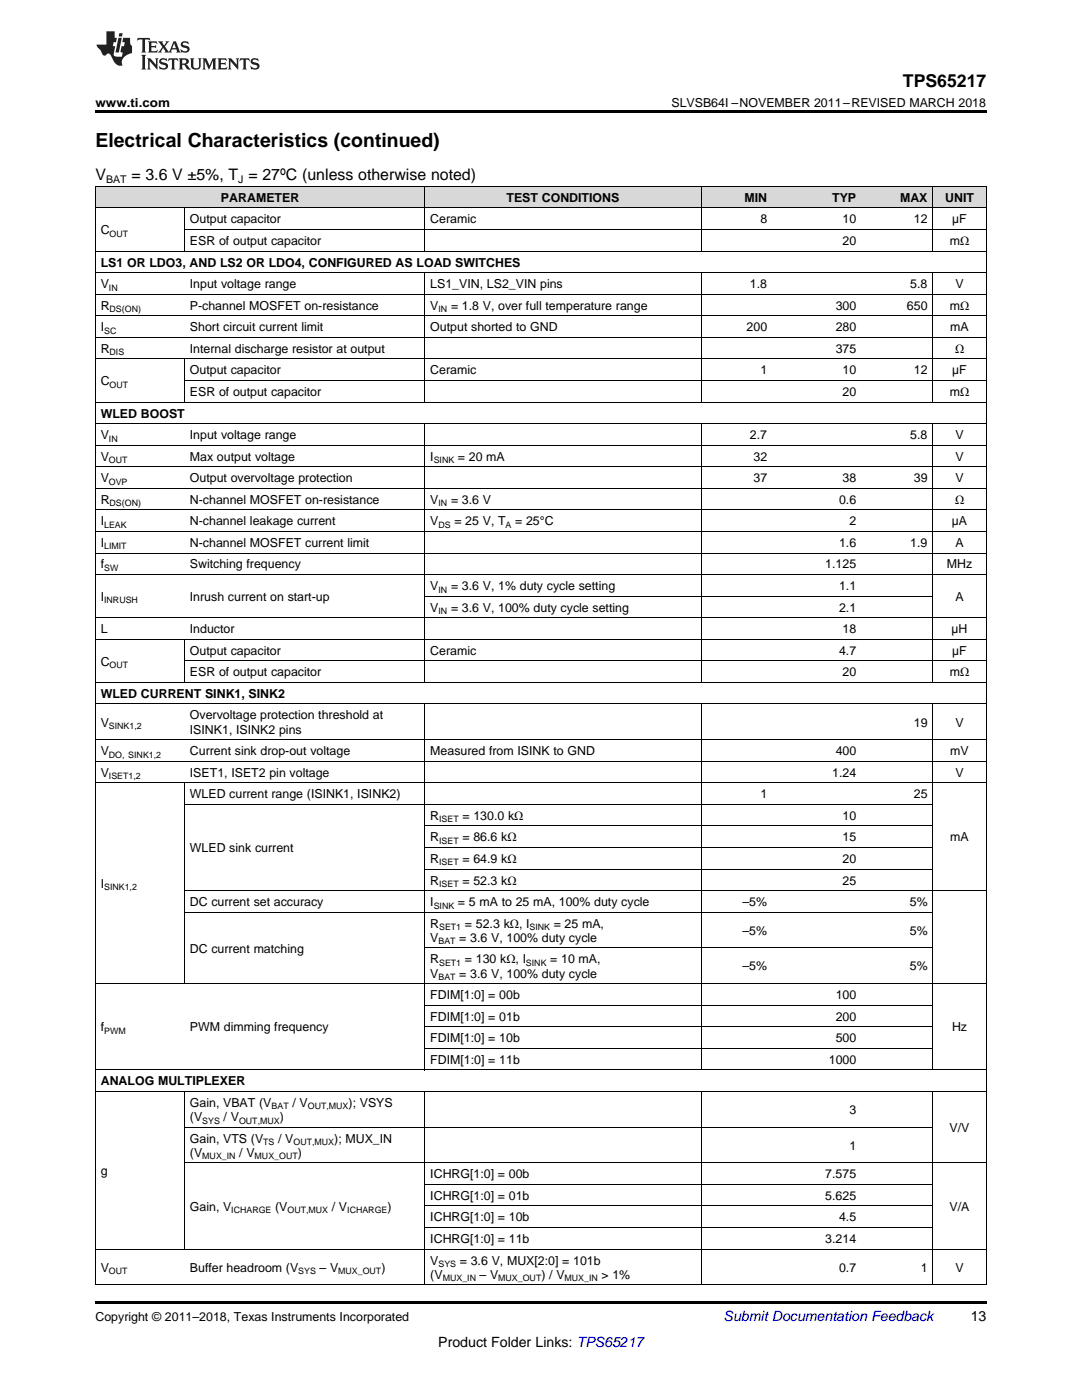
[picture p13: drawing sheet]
<svg xmlns="http://www.w3.org/2000/svg" width="216mm" height="279mm" viewBox="0 0 216 279" stroke-linecap="round" stroke-linejoin="round" font-family="sans-serif">
<defs><g id="words">
<text font-size="3.9" x="19" y="29.3">Electrical Characteristics (continued)</text>
<text font-size="3.5" x="180.2" y="17.3">TPS65217</text>
<g font-size="3.2">
<text x="19" y="36">V</text>
<text x="26.2" y="36">= 3.6 V ±5%, T = 27ºC (unless otherwise noted)</text>
</g>
<text font-size="2.8" fill="#0000c8" x="144.4" y="263.6">Submit Documentation Feedback</text>
<g font-size="2.8">
<text x="193.7" y="263.6">13</text>
<text x="87.5" y="268.9">Product Folder Links: TPS65217</text>
</g>
<g font-size="2.5">
<text x="19" y="21.4">www.ti.com</text>
<text x="134" y="21.4">SLVSB64I –NOVEMBER 2011–REVISED MARCH 2018</text>
<text x="44.1" y="40.3">PARAMETER</text>
<text x="101.1" y="40.3">TEST CONDITIONS</text>
<text x="148.6" y="40.3">MIN</text>
<text x="166.1" y="40.3">TYP</text>
<text x="179.6" y="40.3">MAX</text>
<text x="188.6" y="40.3">UNIT</text>
<text x="20.1" y="46.7">C</text>
<text x="37.9" y="44.6">Output capacitor</text>
<text x="85.9" y="44.6">Ceramic</text>
<text x="151.7" y="44.6">8</text>
<text x="168.1" y="44.6">10</text>
<text x="182.4" y="44.6">12</text>
<text x="190" y="44.6">µF</text>
<text x="20.1" y="53.2">LS1 OR LDO3, AND LS2 OR LDO4, CONFIGURED AS LOAD SWITCHES</text>
<text x="37.9" y="48.9">ESR of output capacitor</text>
<text x="168.1" y="48.9">20</text>
<text x="189.5" y="48.9">mΩ</text>
<text x="20.1" y="57.5">V</text>
<text x="37.9" y="57.5">Input voltage range</text>
<text x="85.9" y="57.5">LS1_VIN, LS2_VIN pins</text>
<text x="149.6" y="57.5">1.8</text>
<text x="181.6" y="57.5">5.8</text>
<text x="190.6" y="57.5">V</text>
<text x="20.1" y="61.8">R</text>
<text x="37.9" y="61.8">P-channel MOSFET on-resistance</text>
<text x="85.9" y="61.8">V</text>
<text x="90" y="61.8">= 1.8 V, over full temperature range</text>
<text x="166.8" y="61.8">300</text>
<text x="181" y="61.8">650</text>
<text x="189.5" y="61.8">mΩ</text>
<text x="20.1" y="66.1">I</text>
<text x="20.1" y="70.4">R</text>
<text x="37.9" y="66.1">Short circuit current limit</text>
<text x="37.9" y="70.4">Internal discharge resistor at output</text>
<text x="85.9" y="66.1">Output shorted to GND</text>
<text x="149" y="66.1">200</text>
<text x="166.8" y="66.1">280</text>
<text x="166.8" y="70.4">375</text>
<text x="189.6" y="66.1">mA</text>
<text x="190.6" y="70.4">Ω</text>
<text x="20.1" y="76.9">C</text>
<text x="37.9" y="74.7">Output capacitor</text>
<text x="85.9" y="74.7">Ceramic</text>
<text x="151.7" y="74.7">1</text>
<text x="168.1" y="74.7">10</text>
<text x="182.4" y="74.7">12</text>
<text x="190" y="74.7">µF</text>
<text x="20.1" y="83.3">WLED BOOST</text>
<text x="37.9" y="79">ESR of output capacitor</text>
<text x="168.1" y="79">20</text>
<text x="189.5" y="79">mΩ</text>
<text x="20.1" y="87.6">V</text>
<text x="37.9" y="87.6">Input voltage range</text>
<text x="149.6" y="87.6">2.7</text>
<text x="181.6" y="87.6">5.8</text>
<text x="190.6" y="87.6">V</text>
<text x="20.1" y="91.9">V</text>
<text x="37.9" y="91.9">Max output voltage</text>
<text x="85.9" y="91.9">I</text>
<text x="91.4" y="91.9">= 20 mA</text>
<text x="150.4" y="91.9">32</text>
<text x="190.6" y="91.9">V</text>
<text x="20.1" y="96.2">V</text>
<text x="20.1" y="100.5">R</text>
<text x="37.9" y="96.2">Output overvoltage protection</text>
<text x="37.9" y="100.5">N-channel MOSFET on-resistance</text>
<text x="85.9" y="100.5">V</text>
<text x="90" y="100.5">= 3.6 V</text>
<text x="150.4" y="96.2">37</text>
<text x="167.4" y="100.5">0.6</text>
<text x="168.1" y="96.2">38</text>
<text x="182.4" y="96.2">39</text>
<text x="190.6" y="100.5">Ω</text>
<text x="190.6" y="96.2">V</text>
<text x="20.1" y="104.8">I</text>
<text x="37.9" y="104.8">N-channel leakage current</text>
<text x="85.9" y="104.8">V</text>
<text x="90.7" y="104.8">= 25 V, T</text>
<text x="102.8" y="104.8">= 25°C</text>
<text x="169.5" y="104.8">2</text>
<text x="189.9" y="104.8">µA</text>
<text x="20.1" y="109.1">I</text>
<text x="20.1" y="113.5">f</text>
<text x="37.9" y="109.1">N-channel MOSFET current limit</text>
<text x="37.9" y="113.5">Switching frequency</text>
<text x="164.7" y="113.5">1.125</text>
<text x="167.4" y="109.1">1.6</text>
<text x="181.6" y="109.1">1.9</text>
<text x="188.9" y="113.5">MHz</text>
<text x="190.6" y="109.1">A</text>
<text x="20.1" y="119.9">I</text>
<text x="37.9" y="119.9">Inrush current on start-up</text>
<text x="85.9" y="117.8">V</text>
<text x="90" y="117.8">= 3.6 V, 1% duty cycle setting</text>
<text x="167.4" y="117.8">1.1</text>
<text x="190.6" y="119.9">A</text>
<text x="85.9" y="122.1">V</text>
<text x="90" y="122.1">= 3.6 V, 100% duty cycle setting</text>
<text x="167.4" y="122.1">2.1</text>
<text x="20.1" y="126.4">L</text>
<text x="37.9" y="126.4">Inductor</text>
<text x="37.9" y="130.7">Output capacitor</text>
<text x="85.9" y="130.7">Ceramic</text>
<text x="167.4" y="130.7">4.7</text>
<text x="168.1" y="126.4">18</text>
<text x="189.9" y="126.4">µH</text>
<text x="190" y="130.7">µF</text>
<text x="20.1" y="132.8">C</text>
<text x="37.9" y="135">ESR of output capacitor</text>
<text x="168.1" y="135">20</text>
<text x="189.5" y="135">mΩ</text>
<text x="20.1" y="139.3">WLED CURRENT SINK1, SINK2</text>
<text x="37.9" y="143.6">Overvoltage protection threshold at</text>
<text x="20.1" y="145">V</text>
<text x="37.9" y="146.4">ISINK1, ISINK2 pins</text>
<text x="182.4" y="145">19</text>
<text x="190.6" y="145">V</text>
<text x="20.1" y="150.7">V</text>
<text x="20.1" y="155">V</text>
<text x="37.9" y="150.7">Current sink drop-out voltage</text>
<text x="37.9" y="155">ISET1, ISET2 pin voltage</text>
<text x="85.9" y="150.7">Measured from ISINK to GND</text>
<text x="166.1" y="155">1.24</text>
<text x="166.8" y="150.7">400</text>
<text x="189.6" y="150.7">mV</text>
<text x="190.6" y="155">V</text>
<text x="37.9" y="159.3">WLED current range (ISINK1, ISINK2)</text>
<text x="151.7" y="159.3">1</text>
<text x="182.4" y="159.3">25</text>
<text x="85.9" y="163.6">R</text>
<text x="85.9" y="167.9">R</text>
<text x="92.3" y="163.6">= 130.0 kΩ</text>
<text x="92.3" y="167.9">= 86.6 kΩ</text>
<text x="168.1" y="163.6">10</text>
<text x="168.1" y="167.9">15</text>
<text x="189.6" y="167.9">mA</text>
<text x="37.9" y="170.1">WLED sink current</text>
<text x="85.9" y="172.2">R</text>
<text x="92.3" y="172.2">= 64.9 kΩ</text>
<text x="168.1" y="172.2">20</text>
<text x="20.1" y="177.2">I</text>
<text x="85.9" y="176.5">R</text>
<text x="92.3" y="176.5">= 52.3 kΩ</text>
<text x="168.1" y="176.5">25</text>
<text x="37.9" y="180.8">DC current set accuracy</text>
<text x="85.9" y="180.8">I</text>
<text x="85.9" y="185.1">R</text>
<text x="91.4" y="180.8">= 5 mA to 25 mA, 100% duty cycle</text>
<text x="92.8" y="185.1">= 52.3 kΩ, I</text>
<text x="110.5" y="185.1">= 25 mA,</text>
<text x="148.2" y="180.8">–5%</text>
<text x="181.5" y="180.8">5%</text>
<text x="37.9" y="190.1">DC current matching</text>
<text x="85.9" y="188">V</text>
<text x="91.7" y="188">= 3.6 V, 100% duty cycle</text>
<text x="148.2" y="186.5">–5%</text>
<text x="181.5" y="186.5">5%</text>
<text x="85.9" y="192.3">R</text>
<text x="85.9" y="195.1">V</text>
<text x="91.7" y="195.1">= 3.6 V, 100% duty cycle</text>
<text x="92.8" y="192.3">= 130 kΩ, I</text>
<text x="109.8" y="192.3">= 10 mA,</text>
<text x="148.2" y="193.7">–5%</text>
<text x="181.5" y="193.7">5%</text>
<text x="85.9" y="199.4">FDIM[1:0] = 00b</text>
<text x="85.9" y="203.7">FDIM[1:0] = 01b</text>
<text x="166.8" y="199.4">100</text>
<text x="166.8" y="203.7">200</text>
<text x="20.1" y="205.8">f</text>
<text x="37.9" y="205.8">PWM dimming frequency</text>
<text x="85.9" y="208">FDIM[1:0] = 10b</text>
<text x="166.8" y="208">500</text>
<text x="190" y="205.8">Hz</text>
<text x="85.9" y="212.3">FDIM[1:0] = 11b</text>
<text x="165.4" y="212.3">1000</text>
<text x="20.1" y="216.6">ANALOG MULTIPLEXER</text>
<text x="37.9" y="220.9">Gain, VBAT (V</text>
<text x="58.4" y="220.9">/ V</text>
<text x="69.6" y="220.9">); VSYS</text>
<text x="37.9" y="223.7">(V</text>
<text x="44.6" y="223.7">/ V</text>
<text x="55.8" y="223.7">)</text>
<text x="169.5" y="222.3">3</text>
<text x="189.5" y="225.9">V/V</text>
<text x="37.9" y="228">Gain, VTS (V</text>
<text x="37.9" y="230.9">(V</text>
<text x="47.7" y="230.9">/ V</text>
<text x="55.5" y="228">/ V</text>
<text x="59.4" y="230.9">)</text>
<text x="66.7" y="228">); MUX_IN</text>
<text x="169.5" y="229.4">1</text>
<text x="20.1" y="234.5">g</text>
<text x="85.9" y="235.2">ICHRG[1:0] = 00b</text>
<text x="85.9" y="239.5">ICHRG[1:0] = 01b</text>
<text x="164.7" y="235.2">7.575</text>
<text x="164.7" y="239.5">5.625</text>
<text x="37.9" y="241.6">Gain, V</text>
<text x="54.9" y="241.6">(V</text>
<text x="66.2" y="241.6">/ V</text>
<text x="77.3" y="241.6">)</text>
<text x="85.9" y="243.8">ICHRG[1:0] = 10b</text>
<text x="167.4" y="243.8">4.5</text>
<text x="189.5" y="241.6">V/A</text>
<text x="85.9" y="248.1">ICHRG[1:0] = 11b</text>
<text x="164.7" y="248.1">3.214</text>
<text x="20.1" y="253.8">V</text>
<text x="37.9" y="253.8">Buffer headroom (V</text>
<text x="63.8" y="253.8">– V</text>
<text x="76.1" y="253.8">)</text>
<text x="85.9" y="252.4">V</text>
<text x="85.9" y="255.2">(V</text>
<text x="91.8" y="252.4">= 3.6 V, MUX[2:0] = 101b</text>
<text x="95.7" y="255.2">– V</text>
<text x="108" y="255.2">) / V</text>
<text x="120" y="255.2">&gt; 1%</text>
<text x="167.4" y="253.8">0.7</text>
<text x="183.7" y="253.8">1</text>
<text x="190.6" y="253.8">V</text>
<text x="19" y="263.6">Copyright © 2011–2018, Texas Instruments Incorporated</text>
</g>
<g font-size="2.1">
<text x="21.2" y="36.6">BAT</text>
<text x="47.6" y="36.6">J</text>
</g>
<g font-size="1.8">
<text x="21.9" y="47.2">OUT</text>
<text x="21.7" y="58">IN</text>
<text x="21.9" y="62.3">DS(ON)</text>
<text x="87.5" y="62.3">IN</text>
<text x="20.8" y="66.6">SC</text>
<text x="21.9" y="70.9">DIS</text>
<text x="21.9" y="77.4">OUT</text>
<text x="21.7" y="88.1">IN</text>
<text x="21.7" y="92.4">OUT</text>
<text x="86.5" y="92.4">SINK</text>
<text x="21.7" y="96.7">OVP</text>
<text x="21.9" y="101">DS(ON)</text>
<text x="87.5" y="101">IN</text>
<text x="20.8" y="105.3">LEAK</text>
<text x="87.5" y="105.3">DS</text>
<text x="100.9" y="105.3">A</text>
<text x="20.8" y="109.6">LIMIT</text>
<text x="20.8" y="113.9">SW</text>
<text x="87.5" y="118.3">IN</text>
<text x="20.8" y="120.4">INRUSH</text>
<text x="87.5" y="122.6">IN</text>
<text x="21.9" y="133.3">OUT</text>
<text x="21.7" y="145.5">SINK1,2</text>
<text x="21.7" y="151.2">DO, SINK1,2</text>
<text x="21.7" y="155.5">ISET1,2</text>
<text x="87.6" y="164.1">ISET</text>
<text x="87.6" y="168.4">ISET</text>
<text x="87.6" y="172.7">ISET</text>
<text x="20.8" y="177.7">SINK1,2</text>
<text x="87.6" y="177">ISET</text>
<text x="86.5" y="181.3">SINK</text>
<text x="87.6" y="185.6">SET1</text>
<text x="105.7" y="185.6">SINK</text>
<text x="87.5" y="188.5">BAT</text>
<text x="87.5" y="195.6">BAT</text>
<text x="87.6" y="192.8">SET1</text>
<text x="105" y="192.8">SINK</text>
<text x="20.8" y="206.3">PWM</text>
<text x="54.2" y="221.4">BAT</text>
<text x="61.4" y="221.4">OUT,MUX</text>
<text x="40.4" y="224.2">SYS</text>
<text x="47.7" y="224.2">OUT,MUX</text>
<text x="40.4" y="231.4">MUX_IN</text>
<text x="50.8" y="231.4">MUX_OUT</text>
<text x="52.5" y="228.5">TS</text>
<text x="58.6" y="228.5">OUT,MUX</text>
<text x="46.1" y="242.1">ICHARGE</text>
<text x="57.4" y="242.1">OUT,MUX</text>
<text x="69.3" y="242.1">ICHARGE</text>
<text x="21.7" y="254.3">OUT</text>
<text x="59.5" y="254.3">SYS</text>
<text x="67.5" y="254.3">MUX_OUT</text>
<text x="87.5" y="252.9">SYS</text>
<text x="88.3" y="255.7">MUX_IN</text>
<text x="99.4" y="255.7">MUX_OUT</text>
<text x="112.6" y="255.7">MUX_IN</text>
</g>
</g></defs>
<g fill="#d8d8d8">
<path d="M19 37.3h17.8v4.3h-17.8z"/>
<path d="M36.8 37.3h48v4.3h-48z"/>
<path d="M84.8 37.3h32v4.3h-32z"/>
<path d="M116.8 37.3h23.1v4.3h-23.1z"/>
<path d="M139.9 37.3h14.3v4.3h-14.3z"/>
<path d="M154.2 37.3h17.7v4.3h-17.7z"/>
<path d="M171.9 37.3h14.3v4.3h-14.3z"/>
<path d="M186.2 37.3h10.6v4.3h-10.6z"/>
</g>
<path d="M19 22h177.8v.5h-177.8zM19 259.7h177.8v.5h-177.8z" fill="#000"/>
<g fill="none" stroke="#000" stroke-width=".2">
<path d="M19 37.2h177.8v219.3M19.1 37.2v219.3M84.8 37.2v13M139.9 37.2v13M186.1 37.2v13M19 58.7h177.8M19 54.4h177.8M19 50.1h177.8M19 41.5h177.8M36.8 41.6v8.6M36.8 45.8h160M84.8 54.5v25.8"/>
<path d="M139.9 54.5v25.8M186.1 54.5v25.8M19 71.6h177.8M19 67.3h177.8M19 63h177.8M36.8 71.7v8.6M36.8 75.9h160M19 97.5h177.8M19 93.2h177.8M19 88.8h177.8M19 84.5h177.8M19 80.2h177.8"/>
<path d="M84.8 84.6v51.6M139.9 84.6v51.6M186.1 84.6v51.6M19 114.7h177.8M19 110.4h177.8M19 106.1h177.8M19 101.8h177.8M84.8 119h101.4M19 136.2h177.8M19 127.6h177.8M19 123.3h177.8M36.8 127.6v8.6"/>
<path d="M36.8 131.9h160M19 156.2h177.8M19 151.9h177.8M19 147.6h177.8M19 140.5h177.8M36.8 156.3v40.1M84.8 140.5v73.1M139.9 140.5v73.1M186.1 140.5v73.1M36.8 177.7h160M36.8 160.5h149.4M84.8 173.4h101.4"/>
<path d="M84.8 169.1h101.4M84.8 164.8h101.4M19 196.3h177.8M36.8 182.1h149.4M84.8 189.2h101.4M19 217.8h177.8M19 213.5h177.8M36.8 217.9v31.4M84.8 217.9v38.6M84.8 209.2h101.4M84.8 204.9h101.4M84.8 200.6h101.4"/>
<path d="M139.9 217.9v38.6M186.1 217.9v38.6M36.8 232.1h160M36.8 224.9h149.4M84.8 236.4h101.4M19 256.4h177.8M19 249.3h177.8M84.8 245h101.4M84.8 240.7h101.4"/>
</g>
<g fill="#231f20">
<path d="M27.5 7.6l-.1 .5 .4-.2h.6v.1v2.1l-.2 .4h1l-.3-.4v-2.1l.1-.1h.5l.5 .2-.2-.5zM29.5 8.3l.2 .3v1.5l-.2 .4h1.8l.2-.6a1.04 1.04 0 0 1-1.3 .2v-.7h.6l.3 .2v-.6l-.3 .2h-.6v-.6l.8-.1 .4 .3-.2-.5zM31.5 8.3l.9 1.1-.9 1.1h.8l-.2-.2 .5-.7 .4 .7-.2 .2h1.5l-.1-.2 .1-.4h.9l.1 .4-.2 .2h1l-.3-.3-.7-1.9h-.5l-.9 2-.8-1 .9-1h-.8l.1 .3-.3 .5-.4-.6 .2-.2zM34.7 8.6l.4 1h-.7zM36.3 8.4a.63 .63 0 0 0-.2 .7 .63 .63 0 0 0 .6 .4l.6 .2 .1 .2a.75 .75 0 0 1-.7 .4 .75 .75 0 0 1-.6-.5l.1 .7 .1-.1a1.11 1.11 0 0 0 1.5-.6 1.13 1.13 0 0 0-1.2-.8l-.1-.4a1.04 1.04 0 0 1 1.2 .2l-.2-.5-.1 .1-.5-.2zM28.2 10.9l.2 .4v2.2l-.2 .4h1l-.3-.4v-2.2l.3-.4zM29.3 11.6l.3 .4v1.5l-.3 .4h.8l-.2-.4v-1.3l1.5 1.7v-1.9l.2-.4h-.7l.2 .4v.9l-1.1-1.3zM32 11.8a.62 .62 0 0 0-.2 .7 .62 .62 0 0 0 .6 .4l.6 .1 .1 .3a.76 .76 0 0 1-.7 .3 .76 .76 0 0 1-.6-.4l.1 .7 .1-.1a1.11 1.11 0 0 0 1.5-.6 1.13 1.13 0 0 0-1.2-.8l-.1-.4a1.04 1.04 0 0 1 1.2 .2l-.2-.6-.1 .1-.5-.1zM33.7 11.6l-.2 .6a.61 .61 0 0 1 .8-.3v1.6l-.2 .4h.9l-.2-.4v-1.6a.63 .63 0 0 1 .8 .3l-.2-.6zM35.6 11.6l.3 .4v1.5l-.3 .4h1l-.2-.2v-.8l.5 .2a.76 .76 0 0 0 1.2 .7l-1-1a.58 .58 0 0 0 .6-.5 .58 .58 0 0 0-.5-.6zM36.4 11.9h.1a.45 .45 0 0 1 .5 .1 .45 .45 0 0 1 .1 .5l-.7 .2zM37.9 11.6l.2 .2a2.17 2.17 0 0 0 .3 1.9 .99 .99 0 0 0 1.6-.6v-1.1l.2-.4h-.7l.2 .2a1.92 1.92 0 0 1-.2 1.8 .6 .6 0 0 1-.9-.5v-1.1l.2-.4zM40.4 11.6l.2 .4v1.5l-.2 .4h.7l-.2-.4v-1.4l.8 1.8 .8-1.8v1.4l-.2 .4h.9l-.2-.4v-1.5l.2-.4h-.8l-.6 1.5-.6-1.5zM43.4 11.6l.2 .4v1.5l-.2 .4h1.8l.2-.6a1.04 1.04 0 0 1-1.3 .1v-.6h.5l.4 .2v-.6l-.4 .2h-.5v-.7h.8l.3 .3-.1-.6zM45.5 11.6l.2 .4v1.5l-.2 .4h.7l-.2-.4v-1.3l1.5 1.7v-1.9l.2-.4h-.7l.2 .4v.9l-1.1-1.3zM47.9 11.6l-.1 .6a.61 .61 0 0 1 .8-.3v1.6l-.3 .4h1l-.3-.4 .1-1.6a.63 .63 0 0 1 .7 .3l-.1-.6zM50.2 11.8a.62 .62 0 0 0-.2 .7 .62 .62 0 0 0 .6 .4l.6 .1 .2 .3a.76 .76 0 0 1-.8 .3 .76 .76 0 0 1-.6-.4l.1 .7 .2-.1a1.11 1.11 0 0 0 1.5-.6 1.13 1.13 0 0 0-1.3-.8l-.1-.4a1.04 1.04 0 0 1 1.2 .2l-.1-.6-.2 .1-.5-.1z"/>
<path d="M21.2 6.3v2.6h-1.9l.1 .4 .7 .9a.91 .91 0 0 0 1 .8 .56 .56 0 0 1 .5-.3 .56 .56 0 0 1 .5 .3l.4 .8a1.53 1.53 0 0 0 1.9 1.2 1.54 1.54 0 0 1 1-2.1l.9-.3v-1.4a1.52 1.52 0 0 1-.3-1.6h-1.4l-.2 .8h.5l-.2 .8h-.4l-.2 1v.2l.4 .1-.2 .8a1.93 1.93 0 0 1-1.6-.3l.3-1.8h-.5l.2-.8h.4l.2-.8h-.4v-1.3zM23.6 7.6l-.6 2.9h.7l.6-2.9zM23.8 6.6l-.1 .7h.6l.2-.7z"/>
</g>
<use href="#words"/>
</svg>
